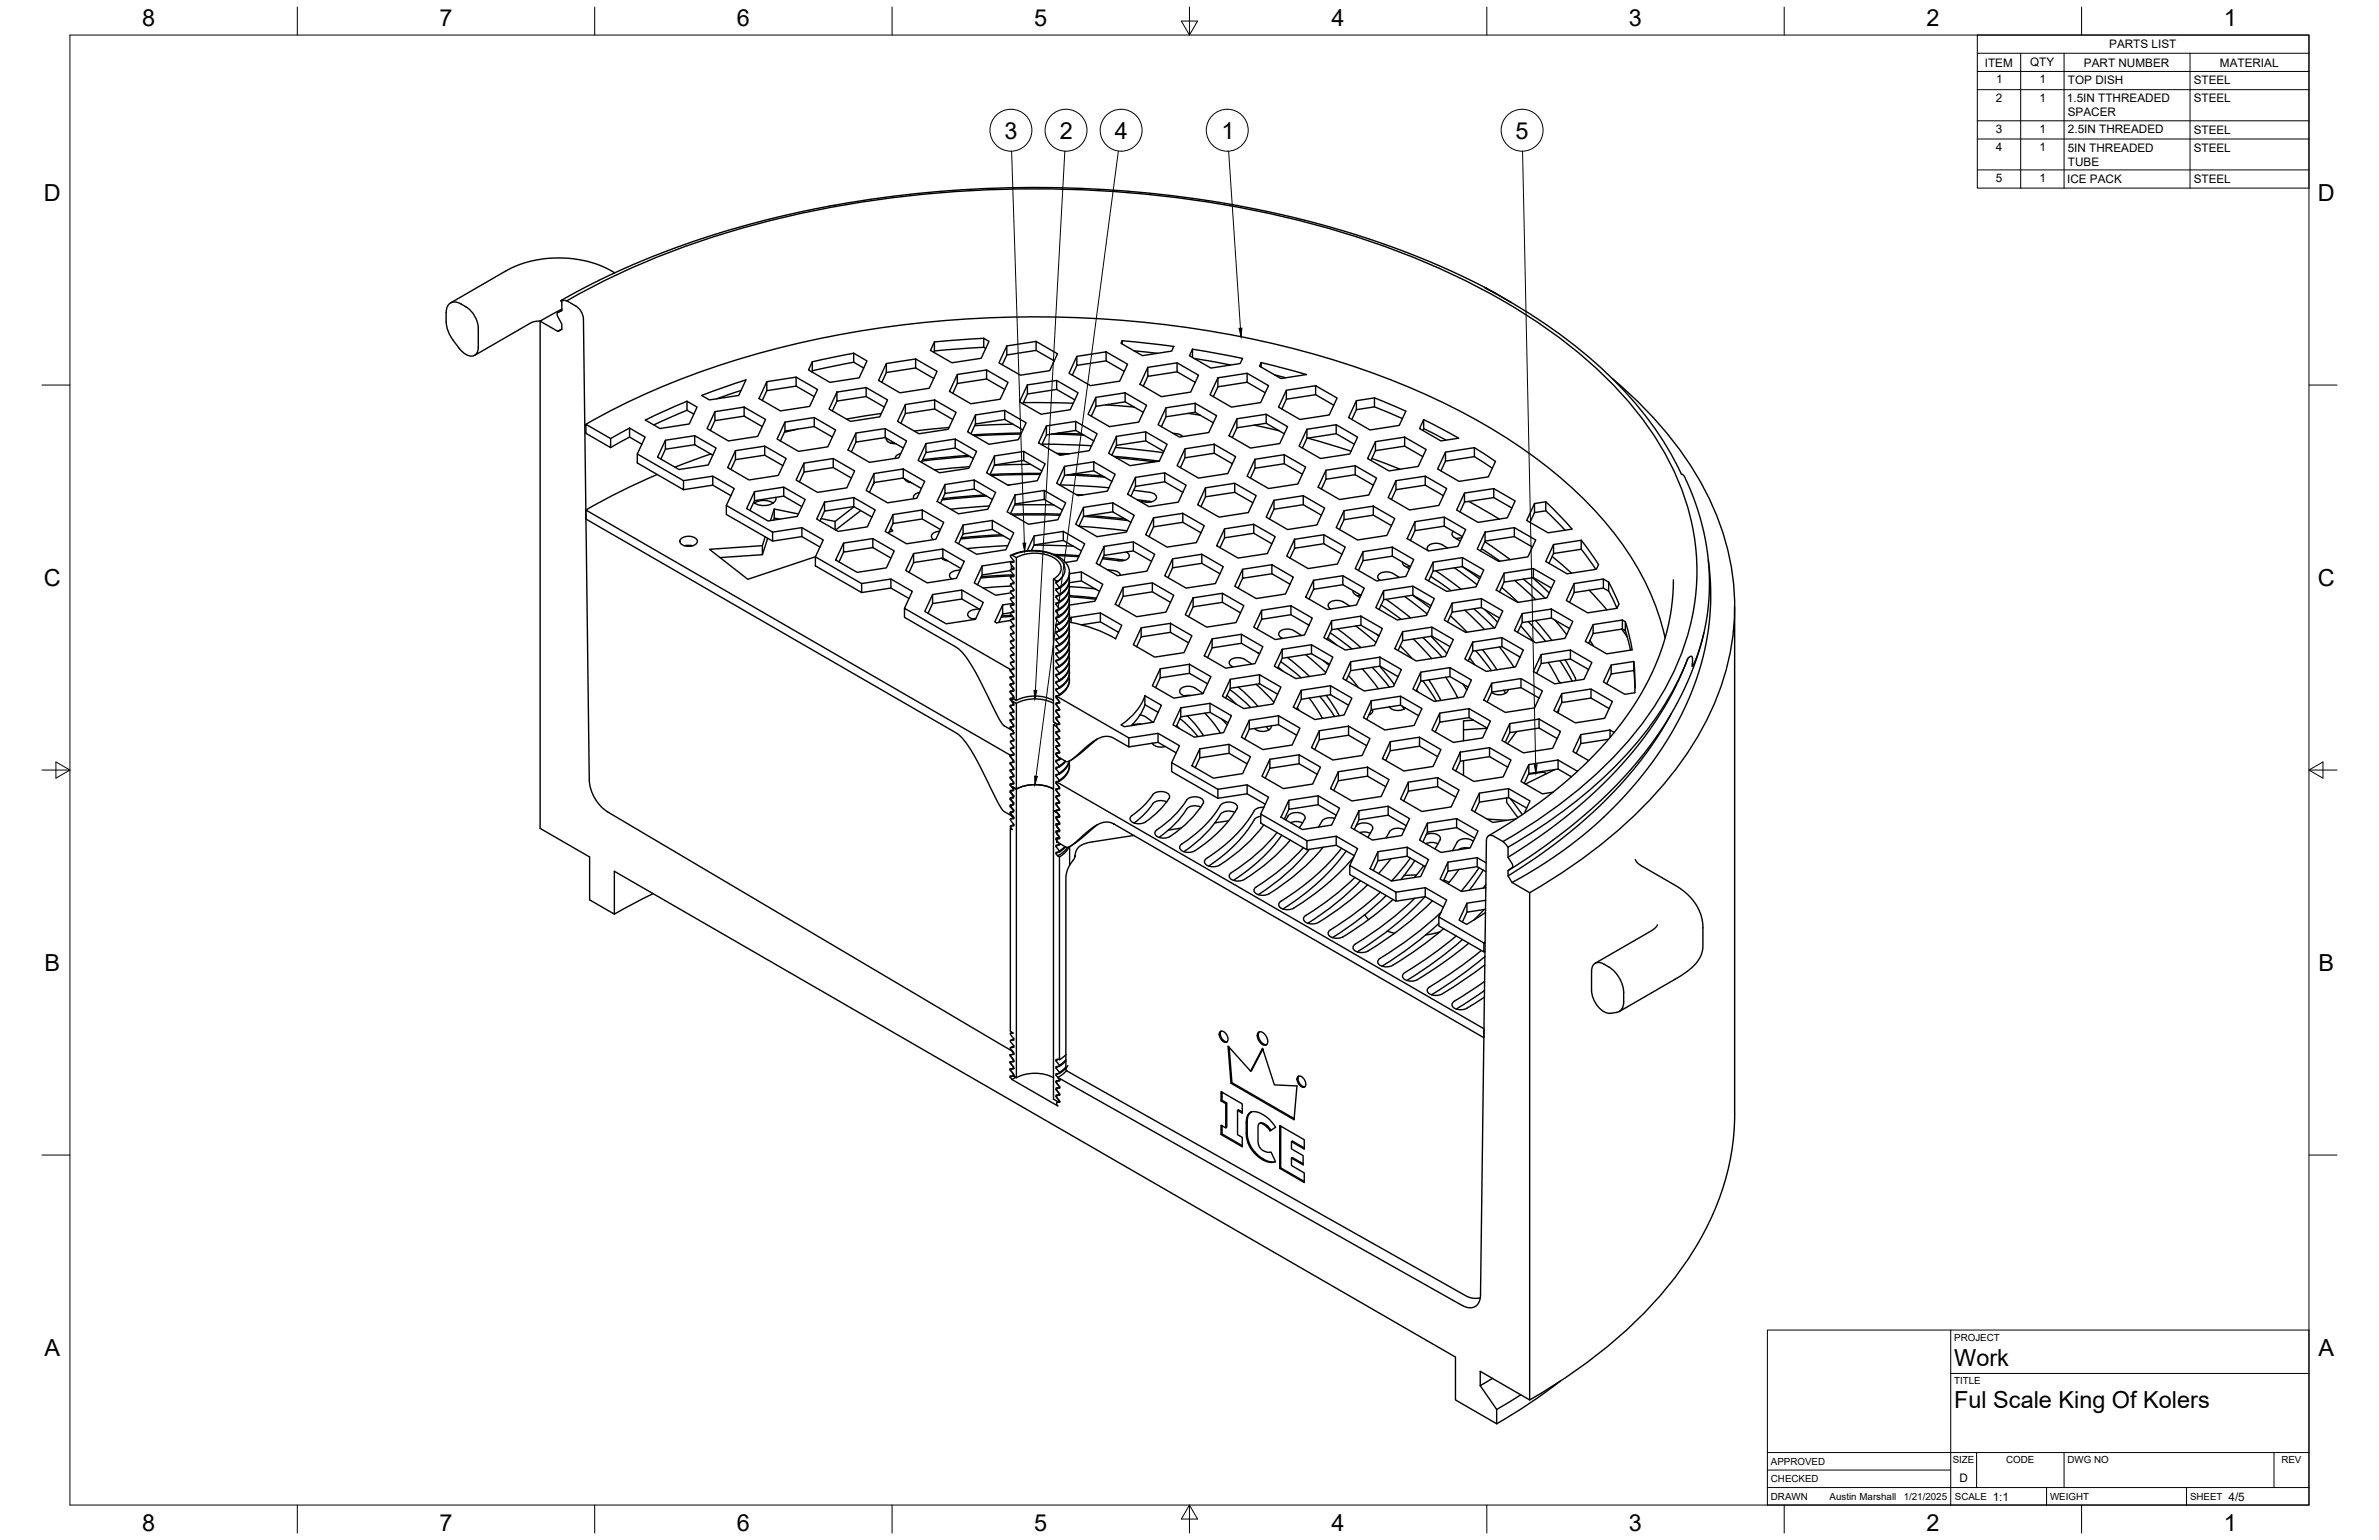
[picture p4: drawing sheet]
<svg xmlns="http://www.w3.org/2000/svg" width="864mm" height="559mm" viewBox="0 0 864 559" stroke-linecap="round" stroke-linejoin="round" font-family="sans-serif">
<defs><g id="words">
<g font-size="8.5">
<text x="51.6" y="9.4">8</text>
<text x="159.5" y="9.4">7</text>
<text x="267.5" y="9.4">6</text>
<text x="375.4" y="9.3">5</text>
<text x="483.4" y="9.4">4</text>
<text x="591.3" y="9.4">3</text>
<text x="699.3" y="9.4">2</text>
<text x="807.2" y="9.4">1</text>
<text x="364.6" y="50.3">3</text>
<text x="384.7" y="50.3">2</text>
<text x="404.7" y="50.3">4</text>
<text x="443.4" y="50.3">1</text>
<text x="550.2" y="50.3">5</text>
<text x="16" y="72.9">D</text>
<text x="841.4" y="72.9">D</text>
<text x="16" y="212.6">C</text>
<text x="841.4" y="212.6">C</text>
<text x="16.2" y="352.3">B</text>
<text x="841.7" y="352.3">B</text>
<text x="16.2" y="492">A</text>
<text x="709.4" y="495.8">Work</text>
<text x="841.7" y="492">A</text>
<text x="709.4" y="510.8">Ful Scale King Of Kolers</text>
<text x="51.6" y="555.5">8</text>
<text x="159.5" y="555.5">7</text>
<text x="267.5" y="555.5">6</text>
<text x="375.4" y="555.4">5</text>
<text x="483.4" y="555.5">4</text>
<text x="591.3" y="555.5">3</text>
<text x="699.3" y="555.5">2</text>
<text x="807.2" y="555.5">1</text>
</g>
<g font-size="4.3">
<text x="765.7" y="17.5">PARTS LIST</text>
<text x="720.5" y="24.2">ITEM</text>
<text x="736.9" y="24.1">QTY</text>
<text x="756.5" y="24.1">PART NUMBER</text>
<text x="805.9" y="24.2">MATERIAL</text>
<text x="724.6" y="30.3">1</text>
<text x="740.4" y="30.3">1</text>
<text x="750.7" y="30.6">TOP DISH</text>
<text x="796.3" y="30.6">STEEL</text>
<text x="724.5" y="36.9">2</text>
<text x="740.4" y="36.9">1</text>
<text x="750.3" y="37.1">1.5IN TTHREADED</text>
<text x="796.3" y="37.2">STEEL</text>
<text x="750.6" y="42.2">SPACER</text>
<text x="724.5" y="48.2">3</text>
<text x="740.4" y="48.2">1</text>
<text x="750.7" y="48.4">2.5IN THREADED</text>
<text x="796.3" y="48.5">STEEL</text>
<text x="724.5" y="54.8">4</text>
<text x="740.4" y="54.8">1</text>
<text x="750.6" y="55">5IN THREADED</text>
<text x="796.3" y="55.1">STEEL</text>
<text x="724.5" y="66">5</text>
<text x="740.4" y="66">1</text>
<text x="750.7" y="60.1">TUBE</text>
<text x="750.4" y="66.3">ICE PACK</text>
<text x="796.3" y="66.3">STEEL</text>
<text x="711.3" y="537.6">D</text>
<text x="723.4" y="544.5">1:1</text>
<text x="809" y="544.5">4/5</text>
</g>
<g font-size="3.5">
<text x="709.4" y="486.4">PROJECT</text>
<text x="709.4" y="502.2">TITLE</text>
<text x="642.9" y="531.5">APPROVED</text>
<text x="708.9" y="530.9">SIZE</text>
<text x="728.3" y="530.9">CODE</text>
<text x="750.5" y="530.9">DWG NO</text>
<text x="828.2" y="530.9">REV</text>
<text x="642.9" y="537.9">CHECKED</text>
<text x="642.9" y="544.2">DRAWN</text>
<text x="664.1" y="544.2">Austin Marshall</text>
<text x="691.1" y="544.2">1/21/2025</text>
<text x="709.6" y="544.2">SCALE</text>
<text x="744.2" y="544.2">WEIGHT</text>
<text x="795" y="544.2">SHEET</text>
</g>
</g></defs>
<!-- layer: Visible -->
<g fill="none" stroke="#000" stroke-width=".51">
<path d="M438.6 72.8a401.9 401.9 0 0 0-178.8 12.2 269.5 269.5 0 0 0-56.2 24.2l.2-.1M438.6 72.8a328.1 328.1 0 0 1 101.3 32M438.6 72.8h.1M223.2 99a41.2 41.2 0 0 0-39.5-.7l-20.2 11.6M161.9 113.4v3.3M162 116.7a11.9 11.9 0 0 0 2.4 6.7l2.3 3a4.8 4.8 0 0 0 5.7 2.5l.8-.9 .4-1.2v-7.7M162 113.4a3.3 3.3 0 0 1 1.5-3.5 3.3 3.3 0 0 1 3.8 .4 10.2 10.2 0 0 1 6.3 8.8M196.2 116.5l-3.4 .6-20.5 11.8M203.6 109.2l.3 .6M203.8 109.1h2M203.9 109.4v3.4l-1.4 .5a1.05 1.05 0 0 0-.1 1.5l1.5 2.8v1.9l-1.4 .7 1.4-.7M203.9 112.6l-1.4 .8"/>
<path d="M203.9 112.2l-7.8 4.3M205.8 109.2l3.3 1.9a5.9 5.9 0 0 1 2.7 4.6M205.8 109.2a299.7 299.7 0 0 1 94.1-33.6 405.7 405.7 0 0 1 180.5 6.7 271.8 271.8 0 0 1 76.5 33.8 145 145 0 0 1 46.9 47.4 84.5 84.5 0 0 1 0 87.5 145 145 0 0 1-46.9 47.4l-11.3 7M211.8 115.8l2.1 167.3a15 15 0 0 0 6.7 11.5l146.8 86.7M548.6 109.8l-9.5-5.4a224.3 224.3 0 0 1 41.4 28.5 126.2 126.2 0 0 1 30 39.1l.6 .5a82.2 82.2 0 0 1 4.2 67.4l-1 1.9 .1-2.3-.2-1.2-.5-.2-1 .9M202.5 120.2l-6.4-3.7v184.1l17.9 10.4v15.5l9 5.2v-15.6l305.3 176.3v15.6l15 8.6M278.4 138.5l10.6-1.7 7.8 4.5-2.9 6.2-10.6 1.6-7.8-4.5zM278.4 138.5v3.3l10.6-1.7M289 136.8v3.3l6.6 3.8M294.9 131.3l-.2 3.6M309.9 128.2l4.8 2.8-2.8 6.1-10.6 1.6-7.8-4.5 1.4-2.9M309.9 128.2v3.2l3.6 2.1"/>
<path d="M309.9 128.2l-15 3.1M309.9 131.4l-15 3.1M321.8 131.9l10.6-1.6 7.8 4.4-2.9 6.2-10.6 1.6-7.8-4.5zM321.8 131.9v3.3l10.6-1.7M321.8 135.2l-1.7 3.5M332.4 130.3v3.2l6.6 3.8M339.2 124.1v3.2l-.2 .5M347.5 135.9l10.6-1.7 7.8 4.5-2.8 6.2-10.7 1.6-7.7-4.5zM347.5 135.9v3.2l10.6-1.6M347.5 139.1l-1.6 3.6M357.1 122.8l1.9 1.1-2.8 6.1-10.7 1.6-7.7-4.5 1.4-3M357.1 122.8v3.2l.7 .4"/>
<path d="M357.1 122.8l-17.9 1.3M357.1 126l-17.9 1.3M358.1 134.2v3.3l6.6 3.8M365.5 125.5l10.6-1.6 7.8 4.5-2.9 6.1-10.6 1.6-7.8-4.4zM365.5 125.5v3.3l10.6-1.7M365.5 128.8l-1.7 3.6M373 139.7l10.6-1.7 7.8 4.5-2.9 6.2-10.6 1.6-7.8-4.5zM373 139.7v3.3l10.6-1.7M376.1 123.9v3.2l6.6 3.8M383.6 138v3.3l6.6 3.8M390.9 129.3l10.6-1.6 7.8 4.5-2.8 6.1-10.7 1.6-7.7-4.5zM390.9 129.3v3.3l10.6-1.7"/>
<path d="M390.9 132.6l-1.6 3.5M401.5 127.7v3.2l6.6 3.8M407.4 123.6l-.5 1 7.8 4.5 10.6-1.7 .8-1.7M407.4 123.6v1.2M407.4 123.6l18.7 2.1M411.7 127.3l8.4 .9M416.7 133.3l10.6-1.6 7.8 4.4-2.9 6.2-10.6 1.6-7.8-4.5zM416.7 133.3v3.3l10.6-1.7M416.7 136.6l-1.7 3.5M427.3 131.7v3.2l6.6 3.8M432.9 126.7l18.2 3.4-.9 1.8-10.6 1.7-7.8-4.5zM432.9 126.7v3"/>
<path d="M433.6 130.1l13.1 2.3M442.1 137.1l10.6-1.7 7.8 4.5-2.9 6.2-10.6 1.6-7.7-4.5zM442.1 137.1v3.3l10.6-1.7M452.7 135.4v3.3l6.6 3.8M457.8 131.6l16.5 4.3-9.3 1.5-7.8-4.5zM457.8 131.6v1.6M462.8 136l3.9 1.1M477.6 140v3.2l6.6 3.8M585.2 137.3a131.4 131.4 0 0 1 36.7 46.7 88.6 88.6 0 0 1-5 82.3 146.9 146.9 0 0 1-41.5 44.6l-9.7 6.6-10.4 6.4M212.7 153.9l9 5.2v3.3l-9-5.2zM212.7 154a296.3 296.3 0 0 1 100.8-34.1 386.4 386.4 0 0 1 167.1 9.6 242.5 242.5 0 0 1 80.5 39.5 124.9 124.9 0 0 1 37 44.1l2.6 6 2.1 6.2 1.7 6.3M228.5 155.3l5.7 3.3-2.8 6.1"/>
<path d="M228.5 155.3v3.3l4.5 2.6M228.5 155.3l-6.8 3.8M228.5 158.6l-6.8 3.8M241.6 159.7l10.6-1.6 7.7 4.5-2.8 6.1-10.6 1.7-7.8-4.5zM241.6 159.7v3.3l10.6-1.6M249.4 145.6l3.6 2.1-2.8 6.1-10.6 1.7-5.3-3.1M249.4 145.6v3.3l2.5 1.4M249.4 145.6l-15.1 6.8M249.4 148.9l-12.1 5.3M252.2 158.1v3.3l6.6 3.8M254.7 143.5l16.1-5.7-2.6 5.7-10.7 1.6zM259.5 149.4l10.6-1.7 7.8 4.5-2.8 6.1-10.7 1.7-7.7-4.5z"/>
<path d="M259.5 149.4v3.2l10.6-1.6M259.5 152.6l-1.6 3.6M269 141.7l-8.9 3M270.1 147.7v3.3l6.6 3.8M278.4 141.8l-1.7 3.5M284.9 153.2l10.7-1.7 7.7 4.5-2.8 6.1-10.6 1.7-7.8-4.5zM284.9 153.2v3.2l10.7-1.6M284.9 156.4l-1.6 3.6M289.6 155.7l-4.9 1.2M295.6 151.5v3.3l6.6 3.8M303.8 142.3l10.6-1.7 7.8 4.5-2.8 6.2-10.7 1.6-7.8-4.5zM303.8 142.3v3.2l10.6-1.6"/>
<path d="M303.8 145.5l-1.6 3.6M310.7 157.1l10.6-1.6 7.8 4.5-2.8 6.1-10.7 1.7-7.8-4.5zM310.7 157.1v3.3l10.6-1.6M314.4 140.6v3.3l6.6 3.8M319.9 150l-12.6 2.1M321.3 155.5v3.3l6.6 3.8M321.7 159a2.76 2.76 0 0 0 3.5 2M328.7 146.8l10.6-1.7 7.8 4.5-2.9 6.2-10.6 1.6-7.8-4.5zM328.7 146.8v3.3l10.6-1.7M328.7 150.1l-1.7 3.5M339.3 145.1v3.3l6.6 3.8M344.5 155.1l-12.6 1.3"/>
<path d="M346.8 159.3v3.3l6.5 3.8M354.1 150.6l10.6-1.7 7.8 4.5-2.8 6.2-10.7 1.6-7.8-4.5zM354.1 150.6v3.2l10.6-1.6M354.1 153.8l-1.7 3.6M364.7 148.9v3.3l6.6 3.8M367.7 153.9l-13.9 .6M370.6 157.5l-16.8 .6M370.8 157.1l-17.7 .7M371.5 146.1l18.1 .2M373 143l-1.7 3.5M379.9 154.6l10.6-1.7 7.8 4.5-2.9 6.1-10.6 1.7-7.8-4.5zM379.9 154.6v3.2l10.6-1.6"/>
<path d="M379.9 157.8l-1.7 3.6M381.7 157.5l11.8 .4M384 157.2l8.7 .3M390.5 152.9v3.3l6.6 3.8M397.8 144.2l10.6-1.7 7.8 4.5-2.8 6.2-10.7 1.6-7.7-4.5zM397.8 144.2v3.2l10.6-1.6M397.8 147.4l-1.6 3.6M401.4 146.9l10.4 .8M402.7 154.8h.1M405.3 158.3l10.6-1.6 7.8 4.5-2.9 6.1-10.6 1.7-7.8-4.5zM405.3 158.3v3.3l10.6-1.6M408.4 142.5v3.3l6.6 3.8"/>
<path d="M415.9 156.7v3.3l6.6 3.8M423.2 148l10.7-1.7 7.7 4.5-2.8 6.2-10.6 1.6-7.8-4.5zM423.2 148v3.2l10.7-1.6M423.2 151.2l-1.6 3.6M425.8 157.2l.4 .1a4.9 4.9 0 0 1 3.2 1.1M431.3 150l4.4 .7M433.9 146.3v3.3l6.5 3.8M442.1 140.4l-1.6 3.5M449 152l10.6-1.7 7.8 4.5-2.8 6.2-10.7 1.6-7.7-4.5zM449 152v3.2l10.6-1.6M449 155.2l-1.6 3.6M455.3 154.3l9.1 2"/>
<path d="M459.6 150.3v3.3l6.6 3.8M467 141.6l10.6-1.6 7.8 4.4-2.9 6.2-10.6 1.6-7.8-4.5zM467 141.6v3.3l10.6-1.7M467 144.9l-1.7 3.5M474.4 155.8l10.7-1.7 7.7 4.5-2.8 6.1-10.6 1.7-7.8-4.5zM474.4 155.8v3.2l10.7-1.6M474.4 159l-1.6 3.6M474.7 159l15.8 4.7M485.1 154.1v3.3l6.5 3.8M492.4 148.7l-1.7 3.5M498.9 144.4l-6.5 1-2.9 6.1 7.8 4.5 10.6-1.6 2.4-5.2M498.9 144.4v3.2l-6.5 1.1v-3.3"/>
<path d="M499 144.4l11.4 4.8M499 147.6l10.1 4.3M509.9 158.6v3.3l6.6 3.8M516.8 152.3l-1.5 3.2 7.8 4.5 6.4-1M516.8 152.3v3.2l-.3 .7M516.8 152.3l12.7 6.7M516.8 155.5l8.1 4.2M231.4 164.7l16.7 9.7v3.3l-16.7-9.7zM238.6 172.2a242.2 242.2 0 0 0-25.9 12.9M241.6 163l-1.7 3.6M248.1 174.4l10.6-1.6 7.8 4.5-2.8 6.1M258 164.7l-13 4.8"/>
<path d="M258.7 172.8v3.2l6.6 3.9M258.7 176l-10.6 1.7M267 163.5l10.6-1.6 7.8 4.5-2.9 6.1-10.6 1.7-7.8-4.5zM267 163.5v3.3l10.6-1.6M267 166.8l-1.7 3.5M273.9 178.4l10.6-1.6 7.8 4.5-2.9 6.1-10.6 1.6-7.8-4.5zM273.9 178.4v3.3l10.6-1.7M277.6 161.9v3.3l6.6 3.8M284.5 176.8v3.2l6.6 3.8M291.8 168l10.7-1.6 7.7 4.5-2.8 6.1-10.6 1.7-7.8-4.5zM291.8 168v3.3l10.7-1.6M291.8 171.3l-1.6 3.6"/>
<path d="M302.5 166.4v3.3l6.6 3.8M310.7 160.4l-1.6 3.6M317.3 171.8l10.6-1.6 7.8 4.5-2.9 6.1-10.6 1.7-7.8-4.5zM317.3 171.8v3.3l10.6-1.6M317.3 175.1l-1.7 3.5M317.4 175.1l-.6 .9M324.6 160.6l-1.2 .2M327 164.6l-1.5 .7-.5 1M327.9 170.2v3.3l6.6 3.7M328.3 173.7l.9 1 1.7 .5M330.4 174.9l-.4 .1M333.8 178.7l-1.2 .4a1.44 1.44 0 0 0-.9 1.9"/>
<path d="M336.1 161l10.7-1.7 7.7 4.5-2.8 6.1-10.6 1.7-7.8-4.5zM336.1 161v3.2l10.7-1.6M336.1 164.2l-1.6 3.6M343 175.8l10.7-1.6 7.7 4.5-2.8 6.1-10.6 1.6-7.8-4.5zM343 175.8v3.3l10.7-1.7M343 179.1l-1.6 3.5M351.5 165.3l-16.6 1.5M352 169.3l-12.7 1.2M352.1 165.6l-17.4 1.7M353.7 174.2v3.2l6.5 3.8M357.5 179.6l-15.3 1.3M358.1 180l-16.1 1.4"/>
<path d="M361 165.4l10.6-1.6 7.8 4.5-2.8 6.1-10.7 1.7-7.8-4.5zM361 165.4v3.3l10.6-1.6M361 168.7l-1.7 3.6M366.6 175.9l-.8 .1M368.5 179.6l10.6-1.6 7.8 4.5-2.9 6.1-10.6 1.6-7.8-4.5zM368.5 179.6v3.3l10.6-1.7M371.6 163.8v3.3l6.6 3.8M374.1 168.5l-13.1 .3M377.6 172.2l-17.8 .3M377.8 171.8l-18.4 .4M378.3 161.2l17.9 .5M379.1 178v3.2l6.6 3.8"/>
<path d="M383.7 164.5l4.5 .1M384.4 164.9l1.7 .1M384.8 175.9l17.8 1.1M386.4 169.2l10.6-1.6 7.8 4.5-2.8 6.1-10.6 1.7-7.8-4.5zM386.4 169.2v3.3l10.6-1.6M386.4 172.5l-1.6 3.6M387.3 172.4l13.8 .8M389.4 172.1l10.8 .6M390.7 179.5l2.4 .1M397 167.6v3.3l6.6 3.8M404.4 165.6l16.4 1.7M404.9 162.4l17.4 1.8"/>
<path d="M405.3 166.1l13.8 1.5M405.3 161.6l-1.7 3.6M411.5 177.9l3 .4a8.8 8.8 0 0 1 5 1.4 1.59 1.59 0 0 1 .1 1.7 1.59 1.59 0 0 1-1.6 .7l-1.4 .2-2.7-.4M412.2 173.2l10.6-1.6 7.8 4.5-2.9 6.1-10.6 1.7-7.8-4.6zM412.2 173.2v3.3l10.6-1.7M412.2 176.5l-1.7 3.5M422.8 171.6v3.2l6.6 3.8M430.1 162.9l10.7-1.7 7.7 4.5-2.8 6.1-10.6 1.7-7.8-4.5zM430.1 162.9v3.2l10.7-1.6M430.1 166.1l-1.6 3.6M437.6 177l10.6-1.6 7.8 4.5-2.8 6.1-10.7 1.6-7.7-4.4zM437.6 177v3.3l10.6-1.7"/>
<path d="M440.8 161.2v3.3l6.6 3.8M448.2 175.4v3.2l6.6 3.8M455.6 166.6l10.6-1.6 7.8 4.5-2.9 6.1-10.6 1.7-7.8-4.5zM455.6 166.6v3.3l10.6-1.6M455.6 169.9l-1.7 3.6M466.2 165v3.3l6.6 3.8M473.1 179.9v3.2l6.6 3.8M481.3 170.6l10.7-1.6 7.7 4.5-2.8 6.1-10.6 1.7-7.8-4.5zM481.3 170.6v3.3l10.7-1.6M481.3 173.9l-1.6 3.6M492 169v3.3l6.5 3.7M498 166.3l10.2 4"/>
<path d="M499.3 160.3l10.6-1.7 7.8 4.5-2.9 6.1-10.6 1.7-7.8-4.5zM499.3 160.3v3.2l10.6-1.6M499.3 163.5l-1.7 3.6M506.8 174.4l10.6-1.6 7.8 4.5-2.9 6.1-10.6 1.6-7.8-4.4zM506.8 174.4v3.3l10.6-1.7M506.8 177.7l-1.7 3.6M517.4 172.8v3.2l6.6 3.9M524.7 164.1l10.5-1.7 7.7 5-2.6 5.6-10.6 1.7-7.8-4.5zM524.7 167.3l-1.6 3.6M531.6 178.9l10.6-1.6 7.8 4.5-2.8 6.1-10.6 1.6-7.8-4.4zM531.6 178.9v3.3l10.6-1.6M535.2 162.4v3.3l-10.5 1.6v-3.2"/>
<path d="M535.2 165.7l6.5 4.2M542.2 177.3v3.3l6.6 3.7M212.7 185.1l154.2 89-.2 .4 1.1 1.4v.7l-1.1 .1v.4l1.1 1.4v.7l-1.1 .1v.4l1.1 1.4v.7l-1.1 .1v.4l1.1 1.4v.7l-1.1 .1v.4l1.1 1.4v.7l-1.1 .1v.4l1.1 1.4v.7l-1.1 .1v.4l1.1 1.3v.8l-1.1 .1v.4l1.1 1.3v.8l-1.1 .1v.4l1.1 1.1-3.5-2.1a43.1 43.1 0 0 1-5.6-10.2l-3.3-6.8a30.3 30.3 0 0 0-7.8-11l-134.9-78zM247.1 195.6a4.3 4.3 0 0 1 6 .4 2.4 2.4 0 0 1-3.1 2.2 2.4 2.4 0 0 1-3.1-2.2zM248.5 198l1.5-.2 1.4 .2M263.7 183.4l16.8 9.7v3.2l-16.8-9.6zM273.8 182.5a6.8 6.8 0 0 1 6.9 0M273.9 181.7l-1.7 3.5M276.8 198v3.3l-15.4 1M278.7 195.3l-1.9 6M280.5 193.1l10.6-1.6 7.8 4.4-2.9 6.1-24.5 8.2-14-10.9 19.3-1.3 1-3.2M281.1 184.7v3.3l1.9 .4"/>
<path d="M281.1 188l-.3 .7M281.6 180.5a3.1 3.1 0 0 1-3.4 2.9l-2.9-.2-1.7-.9M289.9 186.5l-8.8-1.8-1.4 4.2M291.1 191.5v3.2l6.6 3.8M291.1 194.7l-10.6 1.6M299.3 182.2l10.6-1.6 7.8 4.4-2.8 6.2-10.7 1.6-7.7-4.5zM299.3 182.2v3.3l10.6-1.7M299.3 185.5l-1.6 3.5M303.1 189.2v3M306.2 197.1l10.6-1.7 7.8 4.5-2.8 6.2-10.7 1.6-7.7-4.5zM306.2 197.1v3.2l10.6-1.6M309.9 180.6v3.2l6.6 3.8"/>
<path d="M310 183.9l-6.9 5.3-5.1-1M312.5 185.3l-9.2 7M316.8 195.4v3.3l6.6 3.8M323.4 191.7l.7 1-1.4 .4M324.2 186.7l10.6-1.6 7.8 4.4-2.9 6.2-10.6 1.6-7.8-4.5zM324.2 186.7v3.3l10.6-1.7M324.2 190l-1.7 3.5M334.8 185.1v3.2l6.6 3.8M341.1 192.8a2.84 2.84 0 0 0-3 2l.8 1M342.3 199.2v3.3l6.5 3.8M349.6 190.5l10.6-1.7 7.8 4.5-2.9 6.2-10.6 1.6-7.7-4.5zM349.6 190.5v3.3l10.6-1.7"/>
<path d="M349.6 193.8l-1.6 3.5M359.1 183.6l-14 1.2M360.2 188.8v3.3l6.6 3.8M363.6 194l-14.6 1.1M364.2 194.4l-15.4 1.2M365.8 198l-14.8 1.1M367 186.5l18 .1M367.7 186.9l17.1 .1M368.5 182.9l-1.7 3.5M372.9 199.9l2.5-5.4 10.6-1.7 7.8 4.5-2.9 6.2-4.1 .6M375.3 197.8l14.4 .4M375.4 194.5v3.2l10.6-1.6"/>
<path d="M375.4 197.7l-1 2M382.6 183.2h-14.3M386 192.8v3.3l6.6 3.8M391.8 191l17.3 1.6M393.3 184.1l10.6-1.6 7.8 4.5-2.8 6.1-10.6 1.6-7.8-4.5zM393.3 184.1v3.3l10.6-1.7M395.2 187.1l13.2 1.2M398.2 194.7h.1M400.8 198.3l10.6-1.7 7.8 4.5-2.9 6.1-10.6 1.7-7.8-4.5zM400.8 198.3v3.2l10.6-1.6M403.9 182.5v3.2l6.6 3.8M409.5 188.9l-16.2-1.5-1.6 3.5"/>
<path d="M411.4 196.6v3.3l6.6 3.8M412.8 181.3l5.3 .8M418.7 187.9l10.7-1.6 7.8 4.5-2.9 6.1-10.6 1.6-7.8-4.5zM418.7 187.9v3.3l10.7-1.7M418.7 191.2l-1.6 3.5M429.4 186.3v3.2l6.5 3.8M437.6 180.3l-1.7 3.5M444.5 191.9l10.6-1.7 7.8 4.5-2.8 6.2-10.7 1.6-7.7-4.5zM444.5 191.9v3.3l10.6-1.7M444.5 195.2l-1.6 3.5M455.1 190.2v3.3l6.6 3.8M462.5 181.5l10.6-1.6 7.8 4.5-2.9 6.1-10.6 1.7-7.8-4.6z"/>
<path d="M462.5 181.5v3.3l10.6-1.7M462.5 184.8l-1.7 3.5M469.9 195.7l10.7-1.7 7.7 4.5-2.8 6.2-10.6 1.6-7.8-4.5zM469.9 195.7v3.2l10.7-1.6M469.9 198.9l-1.6 3.6M480.6 194v3.3l6.6 3.8M487.9 185.3l10.6-1.6 7.8 4.5-2.9 6.1-10.6 1.6-7.7-4.4zM487.9 185.3v3.3l10.6-1.7M487.9 188.6l-1.7 3.5M498.5 183.7v3.2l6.6 3.8M505.4 198.5v3.3l6.6 3.8M513.7 189.3l10.6-1.7 7.8 4.6-2.9 6.1-10.6 1.6-7.8-4.5z"/>
<path d="M513.7 189.3v3.3l10.6-1.7M513.7 192.6l-1.7 3.5M524.3 187.6v3.3l6.6 3.8M525.4 198.8l-.3-.2a5.2 5.2 0 0 0-6.7-.4 1.17 1.17 0 0 0 .1 1.6M527.6 192.8a1.43 1.43 0 0 0-.4 1.5 1.43 1.43 0 0 0 1.2 1l1.7 1.1M530.6 195.2l-2 .3M531.6 182.2l-1.6 3.6M533.2 181.9l11 6.5M537.8 199.1l6.7 4.5M539 196.6l9.2 6.5M539.1 193.1l10.6-1.6 7.8 4.4-2.8 6.2-10.7 1.6-7.8-4.5zM539.1 193.1v3.2l10.6-1.6"/>
<path d="M539.1 196.3l-1.7 3.6M549.7 191.5v3.2l6.6 3.8M557 182.7l4.1-.6 5 4.9 4.6 5-8.7 1.3-7.8-4.5zM557 186l-1.6 3.5M561.1 182.1v3.3l-4.1 .6v-3.3M561.1 185.3l7 7.1M563.9 197.6l10.1-1.6 6.3 8.9-.8 1.7-10.6 1.6-7.8-4.5zM574 196v3.3l-10.1 1.6v-3.3M574 199.3l5.3 7.3M296 202.1l16.8 9.7v3.2l-16.8-9.7zM306.2 200.3l-1.6 3.6M312.8 211.8l10.6-1.7 7.8 4.5-2.9 6.1"/>
<path d="M323.4 210.1v3.3l-10.6 1.6M323.4 213.4l6.6 3.8M331.6 200.9l10.7-1.7 7.7 4.5-2.8 6.1-10.6 1.7-7.8-4.5zM331.6 200.9v3.2l-1.6 3.6M338.5 215.7l10.7-1.6 7.7 4.5-2.8 6.1-10.6 1.7-7.8-4.5zM338.5 219l-1.6 3.6M341.8 202.6l.7 .5 1.6 .4M342.3 202.5l-10.7 1.6M343.6 203.2l-.4 .1M348.6 206.8l-.4 .1a3.6 3.6 0 0 0-3.5 1.8l.2 .7 .7 .7M349.2 214.1v3.3l-10.7 1.6v-3.3M349.2 217.4l6.5 3.7"/>
<path d="M356.5 205.4v3.2l10.3-1.6M356.5 208.6l-1.6 3.6M364 219.5l-2.9 6.2 .7 .3M364 219.5v3.3l2.8-.4M366.8 201.5h.7l1.5 .8v51.9l-1.5-.9h.5v-.5l-1.2-1.6v-.4l1.2-.1v-.6l-1.2-1.5v-.4l1.2-.1v-.5l-1.2-1.6v-.4l1.2-.1v-.5l-1.2-1.6v-.4l1.2-.1v-.5l-1.2-1.6v-.3l1.2-.2v-.5l-1.2-1.5v-.5l1.2-.1v-.5l-1.2-1.6v-.3l1.2-.2v-.5l-1.2-1.5v-.4l1.2-.1v-.6l-1.2-1.5v-.4l1.2-.1v-.6l-1.2-1.5v-.4l1.2-.1v-.6l-1.2-1.5v-.4l1.2-.1v-.6l-1.2-1.5v-.4l1.2-.1v-.6l-1.2-1.5v-.4l1.2-.1v-.5l-1.2-1.6v-.4l1.2-.1v-.5l-1.2-1.6v-.4l1.2-.1v-.5l-1.2-1.6v-.4l1.2-.1v-.5l-1.2-1.6v-.4l1.2-.1v-.5l-1.2-1.6v-.4l1.2-.1v-.5l-1.2-1.5v-.4l1.2-.2v-.5l-1.2-1.5zM366.8 201.5a18.9 18.9 0 0 1 19.3 1.9 5.6 5.6 0 0 1-1.1 9.4l-.5 .3M367.1 212.7l-10.2 .7M367.1 203.7l-10.6 1.7-2.8 6.1 7.7 4.5 5.6-.9M367.1 203.7l.3 .2M367.1 203.7v.3M367.1 204.9v1.7M367.5 201.5a18.1 18.1 0 0 1 17.1 1.2 5.1 5.1 0 0 1 1.8 2.8"/>
<path d="M367.6 209l-11.6 .7M367.9 218.9l-3.9 .6M368 208.6l-11.8 .7M368 203.6l-1.2 .6M368 206.2l-1.2 .5M368 208.8l-1.2 .5M368 211.3l-1.2 .6M368 214l-1.2 .5M368 216.5l-1.2 .6M368 219.1l-1.2 .6M369 202.3a14.1 14.1 0 0 1 15.1 1.3 3.7 3.7 0 0 1-.7 5.9l-1 .6M382.4 210.1l1.5 .8-.6 .1v.5l1.2 1.6v.4l-1.2 .1v.5l1.2 1.6v.4l-1.2 .1v.5l1.2 1.6v.4l-1.2 .1v.5l1.2 1.6v.4l-1.2 .1v.5l1.2 1.6v.4l-1.2 .1v.5l1.2 1.5v.4l-1.2 .1v.6l1.2 1.5v.4l-1.2 .2v.5l1.2 1.5v.4l-1.2 .1v.6l1.2 1.5v.4l-1.2 .1v.6l1.2 1.5v.4l-1.2 .1v.6l1.2 1.5v.4l-1.2 .1v.6l1.2 1.5v.4l-1.2 .1v.6l1.2 1.5v.4l-1.2 .1v.6l1.2 1.5v.4l-1.2 .1v.5l1.2 1.6v.4l-1.2 .1v.5l1.2 1.6v.4l-1.2 .1v.5l1.2 1.6v.4l-1.2 .1v.5l1.2 1.6v.4l-1.2 .1v.5l1.2 1.6v.3l-1.2 .2v.5l1.2 1.5v.4l-.6 .1-1.5-.8z"/>
<path d="M382.6 201.2l9.2 .4M383.5 201.6l8.1 .4M384.2 213.5l-.9 .6M384.2 216.1l-.9 .6M384.2 218.7l-.9 .6M385.8 209.1l-1 1.3-1.5 1.1M386.4 205.5a4.7 4.7 0 0 1-2.5 5.4M388.1 209.1a6.3 6.3 0 0 1-3.6 6.6M388.1 211.7a6.3 6.3 0 0 1-3.6 6.6M388.1 214.3a6.3 6.3 0 0 1-3.6 6.6M388.1 216.9a6.3 6.3 0 0 1-3.6 6.6M388.1 219.5a6.3 6.3 0 0 1-3.6 6.5"/>
<path d="M388.2 216.5l9.6 .9M388.2 208.2l4.4-.7 7.7 4.5-2.8 6.1-9.4 1.5M388.2 207.6a6.5 6.5 0 0 1-3.7 5.9M388.2 210.2a6.5 6.5 0 0 1-3.7 5.9M388.2 212.8a6.5 6.5 0 0 1-3.7 5.9M388.2 215.4a6.5 6.5 0 0 1-3.7 5.9M388.2 218a6.5 6.5 0 0 1-3.7 5.9M388.2 216.1l9.8 .9M388.2 212.9l9.4 .8M392.6 207.5v3.3l6.5 3.8M392.6 210.8l-4.5 .7M400.4 202.3l7.8 1"/>
<path d="M400.8 201.5l-1.7 3.6M402 206.7l.4 .1a5.9 5.9 0 0 1 4.2 1.5l.1 .4M407.7 213.1l10.6-1.6 7.8 4.5-2.9 6.1-10.6 1.7-7.7-4.5zM407.7 213.1v3.3l10.6-1.6M407.7 216.4l-1.7 3.6M408.8 200.3a1.45 1.45 0 0 1 1.2 1.5 1.45 1.45 0 0 1-1.3 1.4 12.4 12.4 0 0 1-6.3-.2l-2.2-.2M418.3 211.5v3.3l6.6 3.8M425.7 202.8l10.6-1.7 7.8 4.5-2.9 6.2-10.6 1.6-7.8-4.5zM425.7 202.8v3.2l10.6-1.6M425.7 206l-1.7 3.6M433.1 216.9l10.6-1.6 7.8 4.5-2.8 6.1-10.7 1.7-7.7-4.5zM433.1 216.9v3.3l10.6-1.6"/>
<path d="M436.3 201.1v3.3l6.5 3.8M443.7 215.3v3.3l6.6 3.8M451.1 206.6l10.6-1.7 7.8 4.5-2.9 6.1-10.6 1.7-7.8-4.5zM451.1 206.6v3.2l10.6-1.6M451.1 209.8l-1.7 3.6M461.7 204.9v3.3l6.6 3.8M468.6 219.8v3.3l6.6 3.8-.4-.3M476.8 210.5l10.7-1.6 7.7 4.5-2.8 6.1-10.6 1.7-7.8-4.5zM476.8 210.5v3.3l10.7-1.6M476.8 213.8l-1.6 3.6M487.5 208.9v3.3l6.5 3.7-1.3 .3M490 219.9l-.5-.3a5.3 5.3 0 0 0-7.2-.6 1.35 1.35 0 0 0 .7 2"/>
<path d="M491.2 214.3a3.7 3.7 0 0 0 2.5 2.5M494.8 200.2l10.6-1.7 7.8 4.5-2.9 6.2-10.6 1.6-7.7-4.5zM494.8 200.2v3.3l10.6-1.7M494.8 203.5l-1.7 3.5M501.4 219.6l7.2 5.1M502.3 214.3l10.6-1.6 7.8 4.5-2.9 6.1-10.6 1.7-7.8-4.5zM502.3 214.3v3.3l10.6-1.6M502.3 217.6l-1.7 3.6M503.1 217.5l9 6.7M508 209.5l-.5-.3a5.4 5.4 0 0 0-7.2-.5 1.33 1.33 0 0 0 .7 1.9M509.1 203.9a3.8 3.8 0 0 0 2.5 2.5M509.9 216.4l8.2 6.4"/>
<path d="M512 205.6l-1.3 .2M512.8 216l6.3 4.6M512.9 212.7v3.3l6.6 3.8M519.4 209.2l7.4 5.1M520.2 204l10.7-1.7 7.7 4.5-2.8 6.2-10.6 1.6-7.8-4.5zM520.2 204v3.2l10.7-1.6M520.2 207.2l-1.6 3.6M521.2 207.1l9.2 6.7M527.1 218.8l10.7-1.6 7.7 4.5-2.8 6.1-10.6 1.7-7.8-4.5zM527.1 218.8v3.3l10.7-1.6M527.9 206l8.3 6.1M530.8 205.6l6.3 4.5"/>
<path d="M530.9 202.3v3.3l6.5 3.8M537.8 217.2v3.3l6.5 3.8M545.1 213.1l6 5.4M546 208l10.6-1.7 7.8 4.5-2.8 6.1-10.7 1.7-7.8-4.5zM546 208v3.2l10.6-1.6M546 211.2l-1.7 3.6M549.8 210.6l7.6 7M553 210.1l7.9 6.9M556.3 209.6l6.1 5.6M556.6 206.3v3.3l6.6 3.8M563.5 201.9l7 6.1M563.9 200.9l-1.6 3.5"/>
<path d="M571.4 211.8v3.2l10.6-1.6M571.4 215l-1.6 3.6M576.9 214.2l6.4 7.1M582 210.1v3.3l1.9 1.1v-3.3l-1.9-1.1-10.6 1.7-2.8 6.1 7.7 4.5 10.7-1.7 .7-1.5-3.7-8M584 214.5l3 6.2M607.5 210.4a86.2 86.2 0 0 1-19.5 52.8 160.9 160.9 0 0 1-47.6 40.1M620.1 203.2a96.8 96.8 0 0 1-15.3 66 147.8 147.8 0 0 1-55.9 51M328.3 220.7l38.6 22.3-.2 .4 1.1 1.4v.7l-1.1 .1v.4l1.1 1.4v.7l-1.1 .1v.4l1.1 1.4v.7l-1.1 .1v.4l1.1 1.4v.7l-1.1 .1v.4l1.1 1.4v.7l-1.1 .1v.4l1.1 1.3v.8l-1.1 .1v.4l1.1 1.3v.8l-1.1 .1v.4l1.1 1.3v.8l-1.1 .1v.4l1.1 1-3.8-2.3a114.1 114.1 0 0 1-7.5-14.4l-4.7-8.4-3.3-4.2-1.6-1.2-18.6-10.7zM353.8 224.5l-.8 .1M353.8 221.2l-.7 .1a1.66 1.66 0 0 0-1.8 1.7 1.66 1.66 0 0 0 1.8 1.6l.7 .1M354.3 224.4h-.5M355.5 221l-1.7 .2"/>
<path d="M364 222.8l-1.5 3.1M366.8 225.2l-5 .8M367.3 223.3l-3.6 .2M367.6 223.7l-4.1 .2M368 239.9l-1.2 .6M368 237.3l-1.2 .5M368 234.7l-1.2 .6M368 232.1l-1.2 .6M368 229.5l-1.2 .6M368 221.7l-1.2 .6M368 226.9l-1.2 .6M368 224.3l-1.2 .6"/>
<path d="M384.2 221.3l-.9 .6M384.2 223.9l-.9 .6M384.2 226.5l-.9 .6M384.2 229.1l-.9 .6M384.2 231.7l-.9 .6M384.2 239.4l-.9 .7M384.2 236.9l-.9 .6M384.2 234.3l-.9 .6M388.1 222.1a6.3 6.3 0 0 1-3.6 6.5M388.1 237.7a6.3 6.3 0 0 1-3.6 6.5M388.1 224.7a6.3 6.3 0 0 1-3.6 6.5M388.1 235.1a6.3 6.3 0 0 1-3.6 6.5"/>
<path d="M388.1 227.3a6.3 6.3 0 0 1-3.6 6.5M388.1 232.5a6.3 6.3 0 0 1-3.6 6.5M388.1 229.9a6.3 6.3 0 0 1-3.6 6.5M388.2 220.6a6.5 6.5 0 0 1-3.7 5.8M388.2 238.8a6.6 6.6 0 0 1-3.7 5.8M388.2 223.2a6.6 6.6 0 0 1-3.7 5.8M388.2 236.2a6.5 6.5 0 0 1-3.7 5.8M388.2 225.8a6.5 6.5 0 0 1-3.7 5.8M388.2 233.6a6.6 6.6 0 0 1-3.7 5.8M388.2 231a6.5 6.5 0 0 1-3.7 5.8M388.2 228.4a6.6 6.6 0 0 1-3.7 5.8M388.8 224l10.7-1.6 7.7 4.5-2.2 4.9a50.1 50.1 0 0 0-16.8-6.1"/>
<path d="M388.8 224l-.6 1.4M388.8 224v1.9M399.5 222.4v3.3l6.5 3.7M399.5 225.7l-6.9 1M414.3 227.8l10.6-1.6 7.8 4.5-2.9 6.1-10.6 1.6-7.8-4.4zM414.3 227.8v3.3l10.6-1.7M414.3 231.1l-1.7 3.6M424.9 226.2v3.2l6.6 3.8M433.1 220.2l-1.6 3.6M440 231.8l10.6-1.6 7.8 4.5-2.8 6.1-10.7 1.6-7.7-4.5zM440 231.8v3.3l10.6-1.7M440 235.1l-1.6 3.5"/>
<path d="M450.6 230.2v3.2l6.6 3.9-.8-.6M456.8 237h-.1M458 221.4l10.6-1.6 7.8 4.5-2.9 6.1-10.6 1.7-7.8-4.5zM458 221.4v3.3l10.6-1.6M458 224.7l-1.7 3.6M465.5 235.6l10.6-1.6 7.7 4.4-2.8 6.2-10.6 1.6-7.8-4.5zM465.5 235.6v3.3l10.6-1.7M465.5 238.9l-1.7 3.5M467.3 238.6l8 6.8M472.4 230.6l-.9-.6a5.3 5.3 0 0 0-7.1-.6 1.69 1.69 0 0 0 1.1 2.2M473.9 237.5l7.4 6.5M476.1 234v3.2l6.6 3.8"/>
<path d="M480.3 239.7l2.2 1.8M482 231.5l3.2 2.5M482.9 229.6l7.9 5.9M483.4 225.2l10.6-1.6 7.8 4.5-2.8 6.1-10.7 1.7-7.7-4.5zM483.4 225.2v3.3l10.6-1.6M483.4 228.5l-1.6 3.6M485.5 228.2l8.5 6.8M492.2 227.1l7.3 6M494 223.6v3.3l6.6 3.8M499.7 230.1l.9 .7M500.9 238.5v3.2l6.6 3.8M508.3 234.4l4.3 4.6"/>
<path d="M509.2 229.2l10.6-1.6 7.8 4.5-2.9 6.1-10.6 1.6-7.8-4.4zM509.2 229.2v3.3l10.6-1.7M509.2 232.5l-1.7 3.6M513.1 231.9l6.6 7.1M516.5 231.3l7 7.1M519.4 230.9l5.8 6.2M519.8 227.6v3.2l6.6 3.8M526.5 223.5l6.1 5.9M527.1 222.1l-1.6 3.6M531.7 221.4l7.2 7M533.5 238.7l1.8 2.5M534.6 233l10.6-1.6 7.8 4.5-2.9 6.1-10.6 1.6-7.8-4.5z"/>
<path d="M534.6 233v3.3l10.6-1.7M534.6 236.3l-1.6 3.5M535 220.9l7.5 7M535.7 236.1l5.7 7.2M538.1 235.7l5.3 7.3M538.9 221.1l4.7 4.7M544.3 234.8l5.3 7.3M545.2 231.4v3.2l6.6 3.8M551.4 238.2l.3 .4M552 227.1l4.7 5.7M552.6 222.6l10.6-1.6 7.7 4.5-2.8 6.1-10.6 1.7-7.8-4.5zM552.6 222.6v3.3l10.6-1.6"/>
<path d="M552.6 225.9l-1.7 3.6M554.8 225.6l6.3 7.1M557.4 225.1l5.9 7.2M559.5 237.5l10.6-1.6 7.8 4.5-2.9 6.1-10.6 1.6-7.8-4.5zM559.5 237.5v3.3l10.6-1.7M563.2 221v3.3l6.6 3.8M564.3 224.9l4.4 5.4M566.2 239.7l4.5 7.5M568.2 239.4l3.6 6.6 .1 1M570.1 235.9v3.2l6.6 3.8M577.1 232.4l1.5 2.1M578.3 226.6v3.3l10.6-1.7"/>
<path d="M578.3 229.9l-1.6 3.5M588.7 228.3l2 2.9M588.9 225l-10.6 1.6-2.8 6.1 7.7 4.6 9.3-1.5M588.9 225l1.1 .6v3.3l-1.1-.7zM590 225.6l2.5 10.2M590 228.9l1.9 7M612.7 239a131 131 0 0 1-37.8 52 203.6 203.6 0 0 1-27.5 20.1M612.7 238.9a122.7 122.7 0 0 1-36.1 48.2 196.7 196.7 0 0 1-29.2 20.3l-1.8-2.1M618.5 229.6a118.2 118.2 0 0 1-31.6 55.2 211.8 211.8 0 0 1-39.5 31.1M629.7 220.2v184.1a95.9 95.9 0 0 1-19.3 56.1 173.7 173.7 0 0 1-55.1 47.6M366.8 258.9l-.1 .1M366.8 248.5l-.1 .1"/>
<path d="M366.8 243.4h-.1M366.8 256.3l-.1 .1M366.8 246h-.1M366.8 251.1l-.1 .1M366.9 250.8h-.1M366.9 248.2h-.1M366.9 245.6h-.1M367 255.9l-.2 .1M367 258.6h-.2M367.1 254.1l1.9 1.1v31.1l-2.2-1.4v-.4l1.2-.1v-.5l-1.2-1.6v-.4l1.2-.1v-.5l-1.2-1.5v-.4l1.2-.1v-.6l-1.2-1.5v-.4l1.2-.2v-.5l-1.2-1.5v-.4l1.2-.1v-.6l-1.2-1.5v-.4l1.2-.1v-.6l-1.2-1.5v-.4l1.2-.1v-.6l-1.2-1.5v-.4l1.2-.1v-.6l-1.2-1.5v-.4l1.2-.1v-.6l-1.2-1.5v-.4l1.2-.1v-.5l-1.2-1.6v-.4l1.2-.1v-.5l-1.2-1.6v-.4l1.2-.1v-.5zM367.5 253.4l-.8 .4M367.6 253.3h-.1"/>
<path d="M367.9 257.7h-.1M367.9 255.1l-.1 .1M367.9 244.8h-.1M367.9 247.3l-.1 .1M367.9 252.5l-.1 .1M367.9 249.9l-.1 .1M367.9 253.6l-.8 .5M368 242.5l-1.2 .5M368 258.3l-.2 .2M368 245.4l-.2 .1M368 255.8l-.2 .1M368 248l-.2 .1"/>
<path d="M368 253.2l-.2 .1M368 250.6l-.2 .1M369 255.2a14.9 14.9 0 0 1 13.4 0M369 254.2a14.9 14.9 0 0 1 13.4 0M383.6 252.6l26.2 15.1v3.3l-5.4-3.1a6.2 6.2 0 0 0-7.1 .9l-4.4 3.5a13.9 13.9 0 0 1-5.3 4.1l-.6-.1-3.4-2 .4 .3-.4-.6v-.7l1.1-.1v-.4l-1.1-1.3v-.8l1.1-.1v-.4l-1.1-1.3v-.8l1.1-.1v-.4l-1.1-1.3v-.7l1.1-.1v-.5l-1.1-1.3v-.7l1.1-.1v-.5l-1.1-1.3v-.7l1.1-.1v-.4l-1.1-1.4v-.7l1.1-.1v-.4l-1.1-1.4v-.7l1.1-.1v-.4l-1.1-1.4zM383.6 258l-.3 .2M383.6 255.5l-.3 .1M383.6 252.9l-.3 .1M383.8 255l-.2 .2M383.8 257.6l-.2 .2M383.9 252.4l-.3 .2M384.2 249.8l-.9 .6"/>
<path d="M384.2 247.2l-.9 .6M384.2 244.6l-.9 .7M384.2 242l-.9 .7M384.5 257.2h.1M384.6 259.7l-.1 .1M384.6 254.6h-.1M384.7 257.5l-.2 .1M384.7 254.9l-.2 .1M388.1 245.4a6.3 6.3 0 0 1-3.6 6.6M388.1 242.8a6.3 6.3 0 0 1-3.6 6.6M388.1 240.2a6.3 6.3 0 0 1-3.6 6.6M388.2 246.5a6.5 6.5 0 0 1-3.7 5.9"/>
<path d="M388.2 243.9a6.6 6.6 0 0 1-3.7 5.9M388.2 241.3a6.5 6.5 0 0 1-3.7 5.9M413.8 259.4a7.8 7.8 0 0 1 4.7 2.7M415.6 252.5l6 3.4-2.8 6.1-10.7 1.7-1.1-.7a21.4 21.4 0 0 0 8.6-10.5zM415.6 252.5v3.2l4.8 2.8M415.6 255.7a19 19 0 0 1-4.9 7.6M421.2 242.7l10.6-1.7 7.8 4.5-2.9 6.2-10.6 1.6-7.8-4.5zM421.2 242.7v3.3l10.6-1.7M421.2 246l-1.7 3.5M428.6 256.9l10.7-1.7 7.7 4.5-2.8 6.1-10.6 1.7-7.8-4.5zM428.6 256.9v3.2l10.7-1.6M431 259.7l3.2 3.5 2.6 3.8"/>
<path d="M431.8 241v3.3l6.6 3.8M432.3 252.4l-2.6 .2M436.7 251.7l-.5-.4a7 7 0 0 0-6.3-2.1 1.59 1.59 0 0 0-1.7 1.4 1.59 1.59 0 0 0 1.3 1.8l.5 .3M437.3 258.8l3.2 3.5 2.5 3.7M439.3 255.2v3.3l6.5 3.8M445.4 252.3l3.3 3.2M446.4 250.2l4 3.2 3.6 3.3M446.6 246.5l10.6-1.7 7.8 4.5-2.8 6.2-10.7 1.6-7.8-4.5zM446.6 246.5v3.2l10.6-1.6M446.6 249.7l-1.7 3.6M449.5 249.3l3.8 3.4 3.3 3.6M454.4 241l-.9-.6a5.3 5.3 0 0 0-7.1-.6 1.66 1.66 0 0 0 1.2 2.2"/>
<path d="M456 248.3l6.4 6.5M457.2 244.8v3.3l6.6 3.8M464 242.1l1.7 1.4M464.1 259.7v3.3l6.6 3.8M464.9 240.1l7.4 5.8M470.9 256.8l.7 1M472.4 250.5l10.6-1.7 7.7 4.5-2.8 6.2-10.6 1.6-7.8-4.5zM472.4 250.5v3.2l10.6-1.6M472.4 253.7l-1.7 3.6M475.2 253.3l4.9 7.3M479.1 252.7l5.3 7.3M481.4 252.3l2.7 3.8 2 3.6"/>
<path d="M483 248.8v3.3l6.6 3.8M489.5 245.1l3.7 4.4M490.3 240.1l10.6-1.6 7.8 4.5-2.8 6.1-10.7 1.6-7.7-4.5zM490.3 240.1v3.3l10.6-1.7M490.3 243.4l-1.6 3.5M494.5 242.7l5.8 7.2M497.2 258.8l.2 .4M497.8 254.3l10.6-1.7 7.8 4.5-2.9 6.1-10.6 1.7-7.8-4.5zM497.8 254.3v3.2l10.6-1.6M497.8 257.5l-1.7 3.6M498.1 242.2l6.3 7.1M498.3 257.4l-.2 1.2-1.2 .8"/>
<path d="M500.8 241.7l5.4 6.7M504.4 256.5h.1M504.4 256.5a4.4 4.4 0 0 0 5.8 .4M508.4 252.6v3.3l6.6 3.8M509.1 256.3l.6 1M514.2 250.4l.4 .6M515.7 243.9l10.7-1.6 7.7 4.4-2.8 6.2-10.6 1.6-7.8-4.5zM515.7 243.9v3.3l10.7-1.7M515.7 247.2l-1.6 3.5M516.5 247l4.9 7.4M518.6 246.7l2.9 4.6 1.4 2.9M522.6 258.8l10.7-1.7 7.7 4.5-2.8 6.2-10.6 1.6-7.8-4.5z"/>
<path d="M522.6 258.8v3.2l10.7-1.6M524.8 245.7l4.5 7.5M526.4 242.3v3.2l6.5 3.8M531.1 248.2l1.4 2.2M533.3 257.1v3.3l6.6 3.8M541.5 247.9l10.6-1.7 7.8 4.5-2.8 6.2-10.7 1.6-7.8-4.5zM541.5 247.9v3.2l10.6-1.6M541.5 251.1l-1.6 3.6M545.9 250.5l.6 1.1M547.4 250.2a3 3 0 0 1-3.7 1.9l-1.3-.3-.9-.6M552.1 246.2v3.3l6.6 3.8M559.5 240.8l-1.7 3.5"/>
<path d="M562 240.4l3.7 6.6 .9 .8M565.8 257.4l-.3 1.2M566.9 251.7l10.7-1.7 7.7 4.5-2.8 6.1-10.6 1.7-7.8-4.5zM566.9 251.7v3.2l10.7-1.6M566.9 254.9l-1.6 3.6M577.6 250v3.3l6.5 3.8M584.9 241.3l8.2-1.3 .4 5.2v6.2l-3.7 .5-7.8-4.5zM584.9 244.6l-1.7 3.5M593.1 240v3.3l-8.2 1.3v-3.3M593.1 243.3l.4 6.4M606.7 258.9a150.3 150.3 0 0 1-44.8 49.2l-14.5 9.7M366.8 277.1h-.1"/>
<path d="M366.8 274.5h-.1M366.8 279.7h-.1M366.8 264.1l-.1 .1M366.8 261.5l-.1 .1M366.9 274.1l1.1-.5-1.2 .6M367 279.3l-.2 .1M367 276.7l-.2 .1M367 261.1l-.2 .1M367 263.7l-.2 .1M367.4 264.9v.1M367.9 275.9h-.1M367.9 278.4l-.1 .1"/>
<path d="M367.9 262.9h-.1M367.9 260.3h-.1M368 271l-1.2 .6M368 265.8l-1.2 .6M368 268.4l-1.2 .6M368 276.5l-.2 .1M368 279.1l-.2 .1M368 263.5l-.2 .2M368 260.9l-.2 .2M382.4 263l1 .6 1.1 1.4v.4l-1.2 .1v.5l1.2 1.5v.4l-1.2 .2v.5l1.2 1.6v.4l-1.2 .1v.5l1.2 1.5v.4l-1.2 .1v.6l1.2 1.5v.4l-1.2 .1v.6l1.2 1.5v.4l-1.2 .1v.6l1.2 1.5v.4l-1.2 .1v.6l1.2 1.5v.4l-1.2 .1v.6l1.2 1.5v.4l-1.2 .1v.6l1.2 1.5v.4l-1.2 .1v.5l1.2 1.6v.4l-1.2 .1v.5l1.2 1.6v.4l-1.2 .1 .1 .7-1-.6zM383.3 262.4l-.9 .6M383.6 265.9l-.3 .1"/>
<path d="M383.6 268.4l-.3 .2M383.6 271l-.3 .2M383.6 273.6l-.3 .2M383.6 263.5l-.2 .1M383.6 260.6l-.3 .2M383.8 273.2l-.2 .1M383.8 270.6l-.2 .1M383.8 268l-.2 .1M383.8 265.4l-.2 .2M383.8 260.2l-.2 .2M383.8 262.8l-.2 .2M384.2 275.8l-.9 .6"/>
<path d="M384.2 278.4l-.9 .6M384.5 262.3h.1M384.6 264.9l-.1 .1M384.6 267.5h-.1M384.6 270.1l-.1 .1M384.6 272.7h-.1M384.7 265.3l-.2 .1M384.7 267.9h-.2M384.7 270.5l-.2 .1M384.7 273.1h-.2M384.7 262.7h-.2M384.7 260.1h-.2"/>
<path d="M384.9 275.1l-.4 .2M385.2 275.3l-.7 .4M386.7 276.1l-2.2 1.8M386.9 276.3l-2.4 2M388.1 276.2a7.4 7.4 0 0 1-3.6 4.3M388.1 276.6a6.3 6.3 0 0 1-3.6 6.5M388.2 276.2a7.1 7.1 0 0 1-3.7 4.7M388.2 277.7a6.5 6.5 0 0 1-3.7 5.8M398.3 268.2l-5.8 5-4 2.8M409.8 267.7l10.6-1.6 7.8 4.5-2.9 6.1M411.3 262.6l.6 .5M414.2 262.7l-2.5 .3"/>
<path d="M418.3 269.7a4 4 0 0 0 4.7 1.2M420.4 266.1v3.3l6.6 3.8M420.4 269.4l-10.6 1.6M425.3 276.7l16.8 9.7v3.3l-16.8-9.7zM427.2 263.3l.8 1M428.4 260.7l3.5 3.2 2.9 3.4M428.6 260.1l-1.6 3.6M435.5 271.7l10.7-1.6 7.7 4.5-2.8 6.1-10.6 1.7-7.8-4.5zM435.5 271.7v3.3l10.7-1.7M435.5 275l-1.6 3.6M443.6 261l1.9 2.1M446.2 270.1v3.2l6.5 3.9"/>
<path d="M453.5 261.4l10.6-1.7 7.8 4.5-2.8 6.1-10.7 1.7-7.8-4.5zM453.5 261.4v3.2l10.6-1.6M453.5 264.6l-1.7 3.6M459.7 263.7l.8 1.2M461 275.5l10.6-1.6 7.8 4.5-2.9 6.1-10.6 1.7-7.8-4.5zM461 275.5v3.3l10.6-1.7M461 278.8l-1.7 3.5M461.5 263.4a2.86 2.86 0 0 1-3.7 2l-1.6-.5-.8-.6M471.6 273.9v3.2l6.6 3.8M478.9 265.2l10.6-1.7 7.8 4.5-2.8 6.1-10.7 1.7-7.7-4.5zM478.9 265.2v3.2l10.6-1.6M478.9 268.4l-1.6 3.6"/>
<path d="M489.5 263.5v3.3l6.6 3.8M496.4 278.4v3.2l6.6 3.9M504.7 269.1l10.6-1.6 7.8 4.5-2.9 6.1-10.6 1.7-7.8-4.5zM504.7 269.1v3.3l10.6-1.6M504.7 272.4l-1.7 3.6M515.3 267.5v3.3l6.6 3.8M522.6 262l-1.6 3.6M530.1 272.9l10.6-1.6 7.8 4.5-2.8 6.1-10.7 1.6-7.7-4.4zM530.1 272.9v3.3l10.6-1.6M530.1 276.2l-1.7 3.6M531.3 276v5.4M534.9 261.3l-3.6 .3v7.2"/>
<path d="M539.8 264.3l-8.5 .5M540.7 271.3v3.3l6.6 3.8M548.1 262.6l10.6-1.7 7.8 4.5-2.9 6.1-10.6 1.7-7.8-4.5zM548.1 262.6v3.2l10.6-1.6M548.1 265.8l-1.7 3.6M550.5 265.5l-3.3 4.4M555 277.4v3.3l10.6-1.6M558.7 260.9v3.3l6.6 3.8M559.8 280l1.6 .7M564.4 279.3l-10.6 5.2M565.6 275.8l-10.6 1.6-2.9 6.2 7.8 4.5 3.9-.6M565.6 275.8v3.3l4.8 2.8"/>
<path d="M565.6 275.8l7 4.1M573.8 266.6v3.2l10.1-1.6M573.8 269.8l-1.6 3.6M584.5 264.9l-10.7 1.7-2.8 6.1 5.7 3.3M584.5 264.9l1.5 .9M584.5 264.9v2.7M366.8 282.2l-.1 .1M366.8 284.8l-.1 .1M366.9 295.1l-.2 .2M366.9 292.6l-.2 .1M366.9 290l-.2 .1M366.9 287.4l-.2 .1"/>
<path d="M367 284.5h-.2M367 281.9h-.2M367.5 285.5l1.5 .8v104.8l-1.2-.7h.2v-.5l-1.2-1.6v-.4l1.2-.1v-.5l-1.2-1.6v-.4l1.2-.1v-.5l-1.2-1.6v-.4l1.2-.1v-.5l-1.2-1.6v-.4l1.2-.1v-.5l-1.2-1.6v-.4l1.2-.1v-.5l-1.2-1.6v-.4h1l-1-.7v-73.6l.7 .4-.7-.8v-.4l1.2-.1v-.6l-1.2-1.5v-.4l1.2-.1v-.6l-1.2-1.5v-.4l1.2-.1v-.5l-1.2-1.6v-.4l1.2-.1v-.5l-1.2-1.6v-.4l1.2-.1v-.5l-1.2-1.6v-.4l1.2-.1v-.5zM367.6 296l-.2 .1M367.9 281.1h-.1M367.9 283.6l-.1 .1M367.9 296.3h-.1M368 293.9l-.2 .1M368 291.3l-.2 .1M368 288.8l-.2 .1M368 286.2l-.2 .1M368 296.6l-1.2 .6"/>
<path d="M368 299.2l-1.2 .6M368 281.7l-.2 .1M368 284.3l-.2 .1M369 286.3a14.9 14.9 0 0 1 13.4 0M382.4 294.1l1.5 .9 .7 .8v.4l-1.3 .1v.5l1.3 1.6v.4l-1.3 .1v.5l1.3 1.6v.4l-1.3 .1v.5l1.3 1.6v.4l-1.3 .1v.5l1.3 1.6v.4l-1.3 .1v.5l1.3 1.6v.4l-1.3 .1v.5l1.3 1.1v73.6h-1.3v.5l1.3 1.5v.4l-1.3 .1v.6l1.3 1.5v.4l-1.3 .1v.5l1.3 1.6v.4l-1.3 .1v.5l1.3 1.6v.4l-1.3 .1v.5l1.3 1.6v.4l-1.3 .1v.5l1.3 1.6v.4h-.3l-1.9-1.1zM383.6 283.7l155.1 89.6-.1 3.2-134.2-77.5a6.6 6.6 0 0 0-7.7 1.3l-3.8 3.1a14.5 14.5 0 0 1-5.3 4.1l-.6-.1-3.4-2 .4 .3-.4-.5v-.8l1.1-.1v-.4l-1.1-1.3v-.8h1.1v-.5l-1.1-1.3v-.7l1.1-.2v-.4l-1.1-1.3v-.7l1.1-.1v-.4l-1.1-1.4v-.7l1.1-.1v-.4l-1.1-1.4v-.7l1.1-.1v-.4l-1.1-1.4v-.7l1.1-.1v-.4l-1.1-1.4v-.7l1.1-.1v-.4l-1.1-1.4zM383.6 294.4l-.3 .1M383.6 291.8l-.3 .1M383.6 289.2l-.3 .1M383.6 286.6l-.3 .2M383.6 284l-.3 .2M383.6 294.6l-.2 .1"/>
<path d="M383.8 286.2l-.2 .1M383.8 288.8l-.2 .1M383.8 291.4l-.2 .1M383.8 293.9l-.2 .2M383.8 299.1l.4-.3-.9 .6M383.8 296.5l.4-.3-.9 .6M383.8 283.5l-.2 .2M384.2 280.9l-.9 .7M384.6 293.5h-.1M384.6 290.9h-.1M384.6 288.3h-.1M384.6 285.7h-.1"/>
<path d="M384.7 293.8l-.2 .1M384.7 291.2l-.2 .1M384.7 288.6l-.2 .1M384.7 286l-.2 .1M384.7 296.1l-.1 .1M384.7 298.7l-.1 .1M398.3 299.3l-6.6 5.6-3.2 2.2M410.5 296.3l.4-.4a29.6 29.6 0 0 0 7.9-7.9 4.4 4.4 0 0 1 5.6 .5l.2 .4a17 17 0 0 1-5.1 6.4l-1.8 1.5a5.4 5.4 0 0 1-6.9 1.4 1.25 1.25 0 0 1-.3-1.9zM423.5 291a4.5 4.5 0 0 0-6.1 2.2 28.8 28.8 0 0 1-5.7 5.4M435.9 292.9a4.2 4.2 0 0 0-5.8 1.6 35.7 35.7 0 0 1-9.4 9.4M442.1 286.4l10.6-1.6 7.8 4.5-2.9 6.1M443 295.5a42.9 42.9 0 0 1-13.3 13.6"/>
<path d="M446 297.8l-5 .8M448.2 294.8a4.5 4.5 0 0 0-5.2 .7M452.7 284.8v3.2l6.6 3.8M452.7 288l-10.6 1.7M457.6 295.4l16.8 9.7v3.2l-16.8-9.6zM457.7 296.2l-1.9 .7a52.9 52.9 0 0 1-17 17.4M458.8 299.3a54.9 54.9 0 0 1-17.2 15.1 3.8 3.8 0 0 1-4.4-1.4 1.38 1.38 0 0 1 .8-1.5M458.8 292.9a3.7 3.7 0 0 0-4.3 2.6 52.5 52.5 0 0 1-16.5 16M466.8 297.5a4 4 0 0 1 7-1.1l-.2 .8-1.9 3.2M467.9 290.4l10.6-1.6 7.8 4.4-2.9 6.2-10.6 1.6-7.8-4.5zM467.9 290.4v3.3l10.6-1.7M467.9 293.7l-1.7 3.5"/>
<path d="M468.5 298.5l1.9-.4 2.4 .5M478.5 288.8v3.2l6.6 3.8M484.5 297a4.1 4.1 0 0 0-5.6 2.7l-.3 .4M485.8 280l10.6-1.6 7.8 4.5-2.8 6.1-10.7 1.6-7.7-4.4zM485.8 280v3.3l10.6-1.7M485.8 283.3l-1.6 3.6M492.2 299.7a4.1 4.1 0 0 1 6.1 .5l-.1 .8-1.6 2.8M493.3 294.2l10.6-1.7 7.8 4.5-2.9 6.2-10.6 1.6-7.8-4.5zM493.3 294.2v3.3l10.6-1.7M493.3 297.5l-1.7 3.5M503.9 292.5v3.3l6.6 3.8M511.2 283.8l10.7-1.6 7.8 4.5-2.9 6.1-10.6 1.6-7.8-4.4z"/>
<path d="M511.2 283.8v3.3l10.7-1.7M511.2 287.1l-1.6 3.5M518.2 298.7l10.6-1.6 7.8 4.4-2.9 6.2-10.6 1.6-7.8-4.5zM518.2 298.7v3.3l10.6-1.7M521.9 282.2v3.2l6.5 3.8M528.8 297.1v3.2l6.5 3.8M537 287.8v3.3l10.6-1.7M537 291.1l-1.6 3.5M539.8 297.2l7.1 .5M546.9 289.5v1.7l4.1 5.5M547.6 286.2v3.2l6.6 3.8M548.4 289.9l4.2 5.7"/>
<path d="M553.3 295.1l2.1-4.5-7.8-4.4-10.6 1.6-2.8 6.1 7.7 4.5 8.4-1.3M555 280.7l-1.7 3.5M560.2 280.2l-5.4 .8M367 300.5l-.2 .1M383.8 304.3l.4-.3-.9 .6M383.8 301.7l.4-.3-.9 .6M384.2 306.6l-.9 .6M384.2 309.2l-.9 .6M384.7 301.3l-.1 .1M384.7 303.9l-.1 .1M384.7 306.1l-.1 .1M385 306.3l-.4 .3"/>
<path d="M386.6 307.2l-2 1.6M386.8 307.3l-2.2 1.9M387.4 307.5a8.3 8.3 0 0 1-3.5 3M388 307.3l-1 1.7-2.4 1.9M388.3 307.2v6.8M390.3 310.4l-.8 1.9a10.2 10.2 0 0 0-2.6 7v68.7M411.6 303.1l-15.5 2.4a6.6 6.6 0 0 0-5.3 3l-.6 2.4M419.6 301.4l.4-.3a37.2 37.2 0 0 0 11.1-11.1 4.4 4.4 0 0 1 5.6 .3l.2 .4a14.2 14.2 0 0 1-3.8 5.7 35.6 35.6 0 0 1-9.4 7.6 3.9 3.9 0 0 1-4.4-1.4zM428.8 300.5l-4.7 .7M433.8 308.7a4.2 4.2 0 0 1-5.6-.9 1.36 1.36 0 0 1 .8-1.5 44.8 44.8 0 0 0 14.3-14.4 4.2 4.2 0 0 1 5.9 .7 16.4 16.4 0 0 1-4.1 6.3 53.1 53.1 0 0 1-11.3 9.8M463.6 302.1a68 68 0 0 1-17 14.9 1.5 1.5 0 0 0-.2 1.6 1.5 1.5 0 0 0 1.4 .9l2.1 .2a5.6 5.6 0 0 0 3.2-1.5l8.4-6.4 4.1-3.9 2.8-3.1M465.3 303.1a61.7 61.7 0 0 1-17.5 16.3"/>
<path d="M474.4 305.1l10.7-1.7 7.7 4.5-2.8 6.1M475.3 308.2a73.3 73.3 0 0 1-18.6 16.4M480.3 307.4a73.3 73.3 0 0 1-20.8 17.4 3.7 3.7 0 0 1-4.3-1.5 1.4 1.4 0 0 1 .8-1.5l8.9-6.3 4.3-3.9 3.9-4M485.1 303.4v3.3l6.5 3.8M485.1 306.7l-10.7 1.6M487 307.8a85.7 85.7 0 0 1-22.4 19.6 1.41 1.41 0 0 0 .8 2.3M488.7 308.8a79.2 79.2 0 0 1-23 21M490 314l16.8 9.7v3.3l-16.8-9.7zM491.4 311.1a83.9 83.9 0 0 1-22.8 18.9l-1.9 .1-1.3-.4M491.8 318.4a105.1 105.1 0 0 1-18.2 14.1 1.49 1.49 0 0 0-.3 1.7 1.49 1.49 0 0 0 1.5 .8l2 .2a5.7 5.7 0 0 0 3.2-1.4l8.8-6.1 7.7-6.7M493.6 302.1l2.3-.2 1.5 .5M493.9 319.6l-4.5 4.4-4.9 4.2-9.8 6.8"/>
<path d="M500.2 309.1l10.6-1.7 7.8 4.5-2.9 6.2-10.6 1.6-7.7-4.5zM500.2 309.1v3.2l10.6-1.6M500.2 312.3l-1.7 3.6M504.9 311.6l-4.4 5.4M509.8 301.1a4.2 4.2 0 0 0-6.4 2.5l-.2 .4M510.8 307.4v3.3l6.6 3.8M512 311.3l-3.2 4.3-3.6 4.1M513.6 312.3l-5.1 6.9M514.2 317.5l-4.6 .2M516.8 314.1l-3.3 4.3M517.6 306.1l2.5-.4 1.9 .5M517.8 302.8a4 4 0 0 1 5.1 1.2l-.1 .8-1.9 3.2"/>
<path d="M518.2 302l-1.7 3.5M524.1 319.3l2 .9M525.6 312.8l10.6-1.6 3.3 1.9M525.6 312.8l-2.8 6.2 7.7 4.5 8.8-1.4M525.6 312.8v3.3l10.6-1.6M525.6 316.1l-1.6 3.6M529.6 315.5l-3.9 5.1M533.2 307.7h-2.3l-1.5 .6M534.8 305.3a4.1 4.1 0 0 0-6.7 1.8l-.8 1.6M536.2 311.2v3.3l3.2 1.8M536.9 314.8l-6.5 8.6M538.4 315.7l-5 7.3"/>
<path d="M545.6 305.4l-3.3-2a1.64 1.64 0 0 0-1.9-.1 1.64 1.64 0 0 0-.8 1.7l-2.2 164.9M547.4 307.4v3.7l1.4 2.2a1.19 1.19 0 0 1 .1 1.5l-1.5 1.1v1.9l1.5 2.4 6.4 3.7M593.6 311.9l.6 1 1.2 1 12.6 7.3a17.8 17.8 0 0 1 10.2 15.4v6.6a11.8 11.8 0 0 1-6.3 9.7l-24.1 14.1M237.1 324.3l-14.1 7.4M495.5 331.9l1.3 1.8M501.1 323.7a118.7 118.7 0 0 1-18.6 14 1.23 1.23 0 0 0 .2 2M503.2 325l-4.6 4.3-5.1 4.1-9.8 6.8M503.6 337.9l2.6 .7M505.7 326.4a102.6 102.6 0 0 1-19.2 13.9l-1.9 .1-1.9-.7M506.8 323.7l10.6-1.6 7.8 4.5-2.9 6.1M513.6 325.9a126 126 0 0 1-22 17 1.48 1.48 0 0 0-.3 1.6 1.48 1.48 0 0 0 1.4 .9l2.1 .2a6 6 0 0 0 3.4-1.5 122.4 122.4 0 0 0 21.8-17.2M517.3 325.4a114.4 114.4 0 0 1-24.6 20"/>
<path d="M517.4 322.1v3.3l6.6 3.8M517.4 325.4l-10.6 1.6M522.3 332.7l16.4 9.5-.1 3.2-16.3-9.4zM522.3 335.1a132.1 132.1 0 0 1-20.6 15.5M522.7 338.2l-5.2 1.1M523.1 331.1a137.4 137.4 0 0 1-22.6 17 1.48 1.48 0 0 0-.2 1.6 1.48 1.48 0 0 0 1.4 .9l2 .2 1.9-.5M524.1 337l-8.2 6.4-10.3 6.9M528.6 339.6a161.6 161.6 0 0 1-19.1 13.7 1.48 1.48 0 0 0-.2 1.6 1.48 1.48 0 0 0 1.4 .9l2 .2a5.6 5.6 0 0 0 3.2-1.4l9-6 8.3-6.4M532.5 327.7v3.3l6.8-1.1M532.5 331l-1.6 3.5M538.8 330l-3.7 3.8M539.3 326.7l-6.8 1-2.8 6.2 2.7 1.5 6.9-4.3"/>
<path d="M539.4 321l-1 1.2M555.3 323.9v184.1M601.7 335.6l-.8 1.1-1.6 1.2-20.2 11.6M530.9 340.9a144.8 144.8 0 0 1-20.2 14.9M537.8 344.9l-8.4 6.4-10.4 6.8M538.9 359.4l-10.3 6.7M538.9 356.1l-9.9 6.6a2.38 2.38 0 0 0-1.9 2.1 4.2 4.2 0 0 0 6.2 .6l5.6-3.6M539 350.1l-6.9 5-7.3 4.8a4.8 4.8 0 0 1-6.5 .1 1.29 1.29 0 0 1 .7-1.9M539 347.1l-9.8 7.6-9.5 6.3M539.1 345.2l-.4 .2M539.1 341.9l-.4 .3M584 350.9a5.4 5.4 0 0 0-4.6-1.5 2.91 2.91 0 0 0-1.7 3l.1 6.9a8.9 8.9 0 0 0 6.3 8.4h.5"/>
<path d="M584 350.9a11.8 11.8 0 0 1 5.4 9.3 10.1 10.1 0 0 1-.5 5.6 2.67 2.67 0 0 1-2 1.5l-2.3 .4M367.4 374.6l-.6 .3M368 379.6l-1.2 .5M368 377l-1.2 .5M442.8 374.5a1.92 1.92 0 0 1 2.8 1.6l.1 .5a1.13 1.13 0 0 1-.4 1.5 1.13 1.13 0 0 1-1.5-.4l-1.1-1.9zM443.3 374.1a2.81 2.81 0 0 0 2.2 3.9M456.7 374.8a2.18 2.18 0 0 1 3.1 1.5l.4 1.1a1.32 1.32 0 0 1-.5 1.8 1.32 1.32 0 0 1-1.8-.5 3.6 3.6 0 0 1-1.2-3.9zM457.2 374.4a3.3 3.3 0 0 0 2.6 4.6M366.7 390.9l.7 .8 1.3-.8M366.7 388.3l1.1 1.4M366.7 385.7l1.1 1.4M366.7 383.1l1.1 1.4"/>
<path d="M366.9 387.9h-.1M366.9 385.3h-.1M366.9 382.7h-.1M367.4 391.7l16.6 9.6-.4-.5v-.7l.4-.3M367.4 381.3l.4 .6M367.4 381.3h.1M367.7 390.4l-1 .5M367.8 389.7v.7l.2-.2-1.3 .3v.4M367.8 387.1v.7l.2-.1M367.8 384.5v.7l.2-.1M367.8 381.9v.7l.2-.1M367.8 387.8l-1.1 .1 .1 .3"/>
<path d="M367.8 385.2l-1.1 .1 .1 .4M367.8 382.6l-1.1 .1 .1 .4M367.8 389.6v.1M367.8 387v.1M367.8 384.5h.1M367.8 381.8v.1M369 391.1a14.9 14.9 0 0 1 13.4 0M383.6 392.3l1.1-.1v-.4l-.7-.9 146.8 82.8a4.1 4.1 0 0 0 4.7 .4 4.1 4.1 0 0 0 1.9-4.2M383.6 397.8l-.3 .1M383.6 395.2l-.3 .1M383.6 392.6l-.3 .1M383.7 397.4l-.1 .8 1.1 1.3v.4l-1.1 .2"/>
<path d="M383.7 394.8l-.1 .8 1.1 1.4v.4h-1.1M383.7 392.2l-.1 .8 1.1 1.4v.4l-1.1 .1M384.2 389.6l-.9 .5M384.2 387l-.9 .6M384.2 384.4l-.9 .6M384.6 399.5h.1M384.6 396.9h.1M384.6 394.3h.1M384.6 391.7h.1M384.7 399.8l-.1 .1M384.7 397.3h-.1M384.7 394.7h-.1"/>
<path d="M384.7 392.1h-.1M386.9 387.1l-2.3 2M386.9 384.6l-2.3 1.9M386.9 387.5l-2.3 2M386.9 384.9l-2.3 2M386.9 382.7l-2.3 1.8M387.1 388.5l-1.3 1.3-1.8 1.1M387.7 386.7a1.25 1.25 0 0 0-.5 1.8l144.8 81.7 2.3 .8 3.1-.1M443.6 396.3v3l-.3 .2v-3.4l7.7 4.5v3.3l-1.8-1M443.6 399.3l1.7 1-.3 .2-1.7-1M446.2 380l1 12.9-.4 .2-1-13.5 8.2 9.1M447.2 392.9l22.6 13"/>
<path d="M458.4 380.7l-4.1 7.8-.3 .2 4.3-8.3 4.3 13.3 8.2 .3-1 12.3-23-13.2M471.1 390.8a1.92 1.92 0 0 1 2.7 1.5l.2 .6a1.13 1.13 0 0 1-.4 1.5 1.13 1.13 0 0 1-1.6-.4l-1.1-1.9zM471.5 390.5a2.81 2.81 0 0 0 2.2 3.8M443.6 408.5v3l-.3 .2v-3.4l1.7 1M443.6 411.5l7.4 4.2M445.3 400.3v8.7l-.3 .3v-8.8M451 403.5l-1.4-.8-.4 .2v8.8l1.8 1v3.4l-7.7-4.4M452.8 407.1v4l-.4 .1v-3.8M452.8 411.1l.7 3.6-.4 .2-.7-3.7M453.5 404.2l-.5 .9-.2 2-.4 .3 .2-1.7 .5-1.3M453.5 414.7l2 3.3-.3 .2-2.1-3.3M454.1 403.5l-1 .9a3.2 3.2 0 0 1 4.5-.4l1.8 1a13.1 13.1 0 0 1 3.7 4l-2 1.4-1.2-1.5"/>
<path d="M455.5 418l1.6 1.5 1.6 1.1-.3 .2-.9-.5-2.3-2.1M457.2 407.7l1.4 .2 .4-.2a1.39 1.39 0 0 0-1.6-.1 1.39 1.39 0 0 0-.7 1.4v4.9a4 4 0 0 0 4.7 4.1l1.6 3.5-2 .3M459 407.7l1.3 1-.4 .2-1.3-1M460.3 408.7l1.1 1.4M464.9 408.6v15.2l-.4 .1v-15.5l9 5.2v3.3l-4.7-2.6M473.5 416.5l-4.3-2.4-.4 .2v2.6l4.3 2.4v3.4l-4.3-2.5M458.4 420.8l2.6 1M458.7 420.6l2.6 1M463 421.4l-2 .4M464.9 423.8l8.6 4.9M473.1 422.3l-3.9-2.3-.4 .2v2.7l4.7 2.7v3.5l-9-5.2M537.3 502.8v-5.2l18 10.4"/>
<path d="M537.3 502.8l6 8.6M541.8 500.2l-4.5 2.6M543.3 511.4v5.2M552.1 506.1l-8.8 5.3M566.4 501.2a199 199 0 0 1-23.1 15.4"/>
</g>
<!-- layer: Border -->
<g fill="none" stroke="#000" stroke-width=".36">
<path d="M25.4 12.7h812.8v533.4h-812.8zM107.9 2.6v10.1M215.9 2.6v10.1M323.8 2.6v10.1M428.8 7.6h5.9l-2.9 5.1zM431.8 2.6v10.1M539.7 2.6v10.1M647.7 2.6v10.1M755.6 2.6v10.1M15.2 139.7h10.2M838.2 139.7h10.1M15.2 279.4h10.2"/>
<path d="M20.3 276.5l5.1 2.9-5.1 3zM838.2 279.4l5.1-2.9v5.9zM838.2 279.4h10.1M15.2 419.1h10.2M838.2 419.1h10.1M107.9 546.1v10.2M215.9 546.1v10.2M323.8 546.1v10.2M431.8 546.1l2.9 5.1h-5.9zM431.8 546.1v10.2M539.7 546.1v10.2M647.7 546.1v10.2"/>
<path d="M755.6 546.1v10.2"/>
</g>
<!-- layer: Titleblock -->
<path d="M641.6 482.6h196.6v63.5h-196.6zM708.1 498.4h130.1M708.1 482.6v63.5M641.6 539.8h196.6M641.6 533.4h66.5M641.6 527.1h196.6M717.5 527.1v12.7M742.9 539.8v6.3M749.3 527.1v12.7M793.7 539.8v6.3M825.5 527.1v12.7" fill="none" stroke="#000" stroke-width=".36"/>
<!-- layer: Parts Lists -->
<path d="M717.8 12.7h120.4v55.6h-120.4zM717.8 19.3h120.4M733.5 19.3v49M749.3 19.3v49M795 19.3v49M717.8 25.9h120.4M717.8 32.5h120.4M717.8 43.8h120.4M717.8 50.4h120.4M717.8 61.7h120.4" fill="none" stroke="#000" stroke-width=".36"/>
<!-- layer: Balloons -->
<g fill="none" stroke="#000" stroke-width=".36">
<circle cx="367" cy="47.3" r="7.6"/>
<circle cx="387" cy="47.3" r="7.6"/>
<circle cx="407" cy="47.3" r="7.6"/>
<circle cx="445.5" cy="47.3" r="7.6"/>
<circle cx="552.5" cy="47.3" r="7.6"/>
</g>
<!-- layer: 0 -->
<path d="M449.8 119.1h1l-.3 3.1zM371.3 197.1h1.1l-.4 3zM375.3 250.5l1.1 .1-.7 3zM557 277.5h1l-.5 3.1zM375.6 281.6l1 .1-.9 3z" fill="#000" stroke="#000" stroke-width=".36"/>
<path d="M367.2 54.9l4.7 142.2M386.5 54.9l-10.6 195.6M406 54.8l-29.9 226.9M446 54.9l4.3 64.2M552.7 54.9l4.8 222.6" fill="none" stroke="#000" stroke-width=".36"/>
<use href="#words"/>
</svg>
